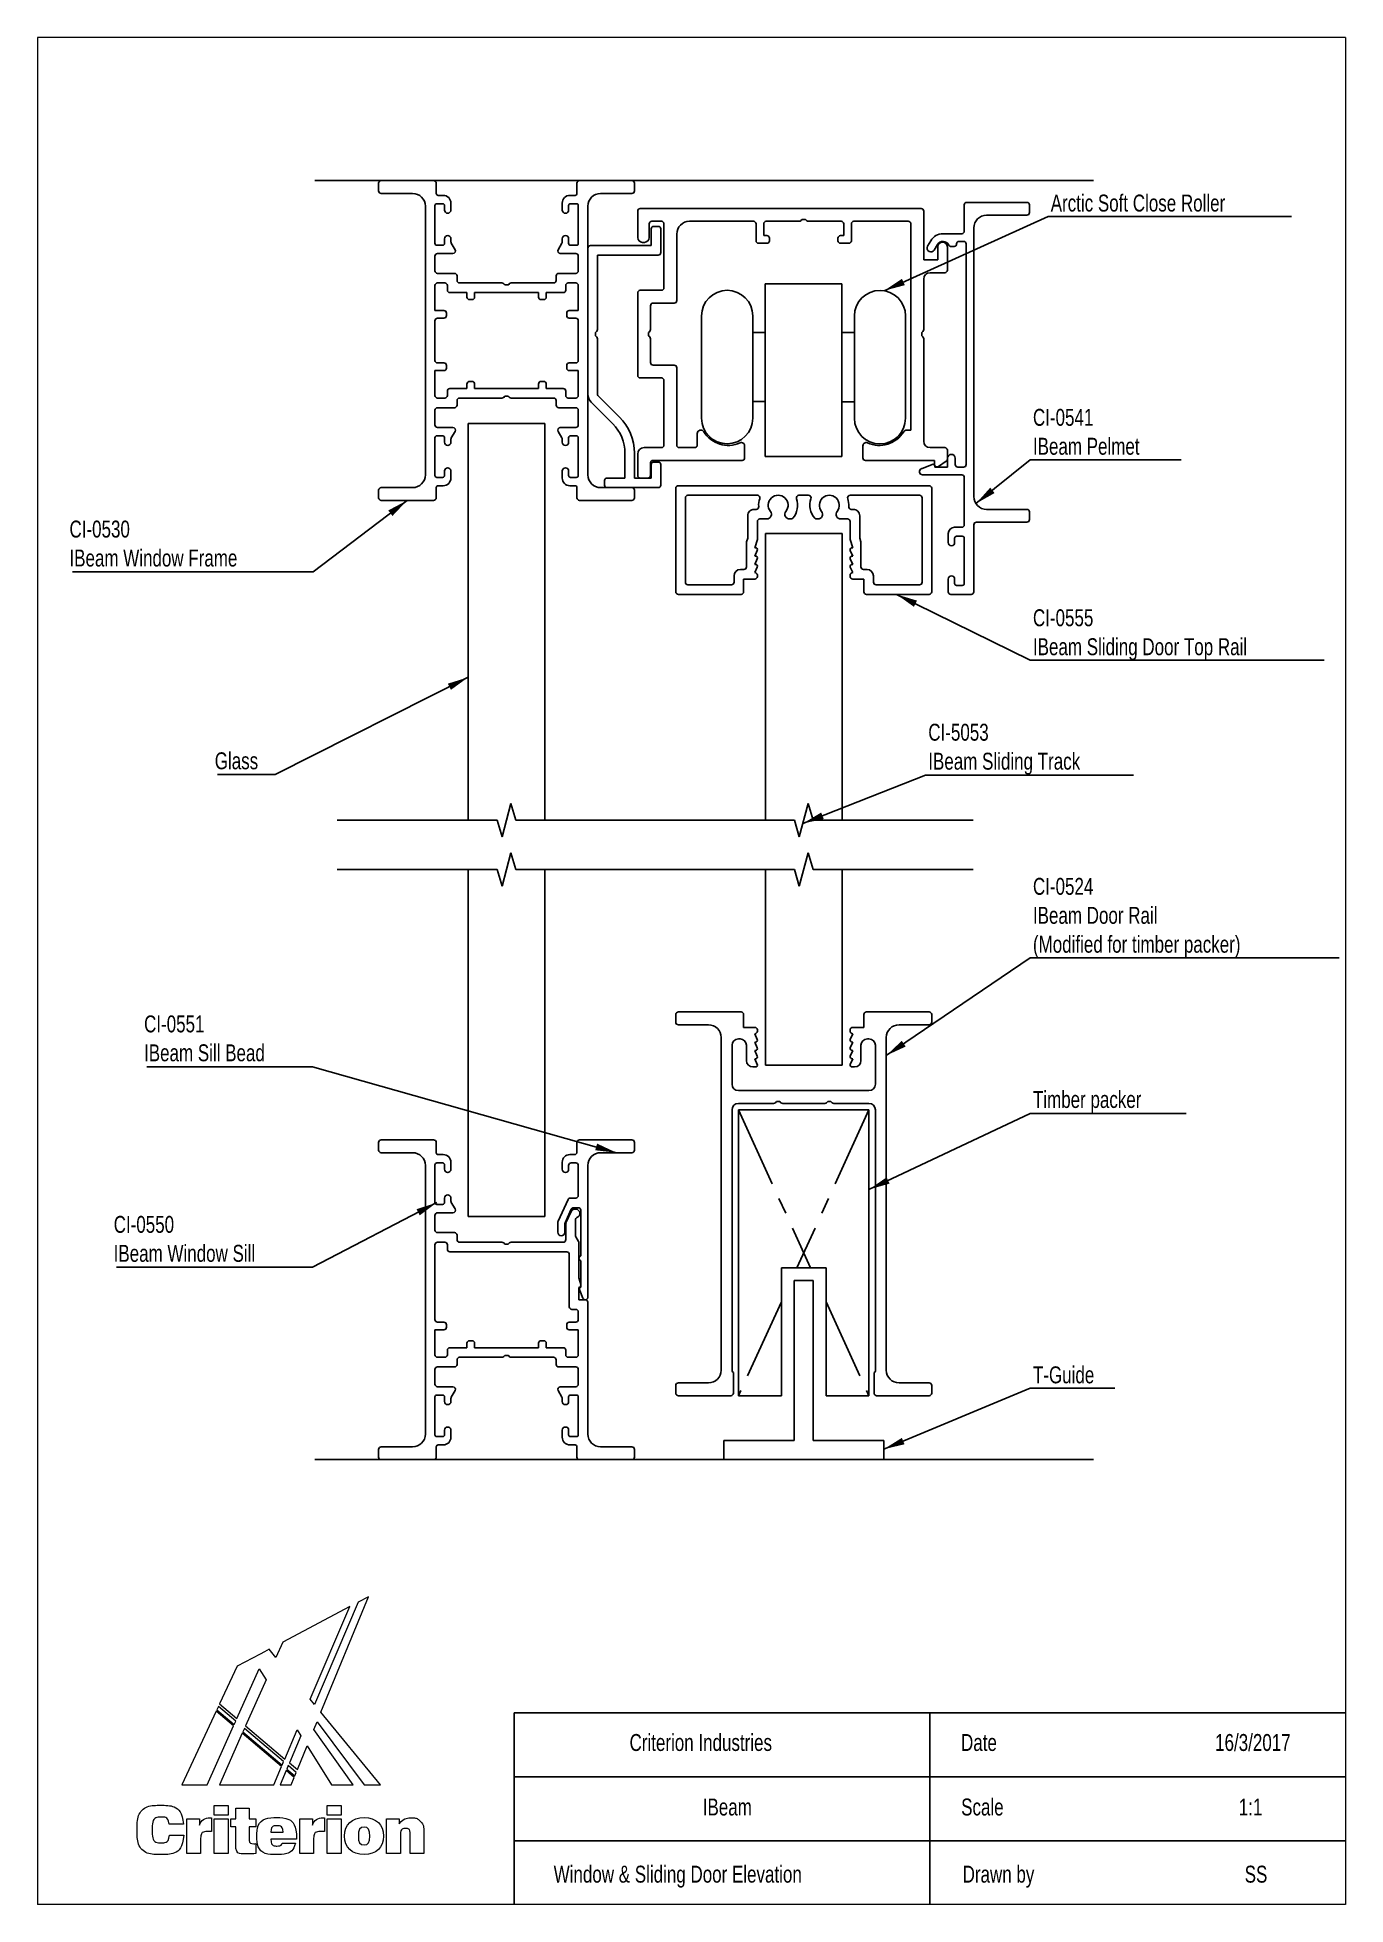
# Model space of a CAD drawing. Header units: millimetres. Extents: x 3 to 208, y 2 to 294.
import ezdxf

# ---------------------------------------------------------------- set-up
doc = ezdxf.new("R2010")
doc.units = ezdxf.units.MM
doc.linetypes.add('CENTERX2', pattern=[20.32, 12.7, -2.54, 2.54, -2.54])
doc.layers.add('LAYER_1', color=7, linetype='Continuous')
doc.styles.add('SLDTEXTSTYLE0', font='TXT', dxfattribs={"width": 0.75})
doc.dimstyles.new('SLDDIMSTYLE0', dxfattribs={"dimtxt": 0.18, "dimasz": 3.302, "dimexe": 0, "dimexo": 0.0625, "dimgap": 0, "dimtad": 0, "dimtih": 1, "dimtoh": 1, "dimdec": 0, "dimrnd": 1e-09, "dimzin": 0, "dimdsep": 46, "dimtxsty": 'Standard', "dimsah": 1, "dimcen": 0.09, "dimadec": 0, "dimazin": 0, "dimtfac": 3.302, "dimtdec": 0, "dimtofl": 0, "dimtmove": 0, "dimatfit": 3, "dimfxl": 1, "dimfrac": 2, "dimtolj": 1, "dimtzin": 0, "dimarcsym": 0})

msp = doc.modelspace()

# ---------------------------------------------------------------- texts
at = {"color": 7, "linetype": 'Continuous', "lineweight": 0, "style": 'SLDTEXTSTYLE0'}
for s, insert, char_height, attachment_point in [('Criterion Industries', (95.56, 29.18), 2.6458, 1), ('IBeam', (110.84, 19.09), 2.646, 2), ('Scale', (147.4, 19.09), 2.646, 1)]:
    msp.add_mtext(s, dxfattribs=dict(at, insert=insert, char_height=char_height, attachment_point=attachment_point))
at = {"layer": 'LAYER_1', "color": 7, "style": 'SLDTEXTSTYLE0'}
for s, insert, char_height, attachment_point in [('16/3/2017', (193, 29.18), 2.646, 2), ('Date', (147.38, 29.18), 2.646, 1), ('1:1', (190.8, 19.09), 2.646, 1), ('Window & Sliding Door Elevation', (83.7, 8.59), 2.6458, 1), ('Drawn by', (147.63, 8.59), 2.646, 1), ('SS', (193.49, 8.59), 2.646, 2)]:
    msp.add_mtext(s, dxfattribs=dict(at, insert=insert, char_height=char_height, attachment_point=attachment_point))

# ---------------------------------------------------------------- blocks, each defined once
blk = doc.blocks.new('Block1')
at = {"color": 250, "linetype": 'Continuous', "lineweight": 18, "true_color": 0x191924}
for p, q in [((33.25, 38.78), (22.77, 33.23)), ((33.25, 38.78), (22.77, 33.23)), ((27.07, 24.3), (33.25, 38.78)), ((27.07, 24.3), (33.25, 38.78)), ((34.56, 39.46), (27.73, 23.5)), ((34.56, 39.46), (27.73, 23.5)), ((28.74, 22.26), (36.18, 40.32)), ((28.74, 22.26), (36.18, 40.32)), ((36.18, 40.32), (34.56, 39.46)), ((36.18, 40.32), (34.56, 39.46)), ((22.77, 33.23), (21.71, 30.84)), ((22.77, 33.23), (21.71, 30.84)), ((15.65, 29.46), (12.9, 23.57)), ((15.65, 29.46), (12.9, 23.57)), ((18.04, 30.73), (15.65, 29.46)), ((18.04, 30.73), (15.65, 29.46)), ((19.25, 31.37), (18.04, 30.73)), ((19.25, 31.37), (18.04, 30.73)), ((19.91, 31.72), (19.25, 31.37)), ((19.91, 31.72), (19.25, 31.37)), ((19.25, 31.37), (19.25, 31.37)), ((19.25, 31.37), (19.25, 31.37)), ((20.66, 32.12), (19.91, 31.72)), ((20.66, 32.12), (19.91, 31.72)), ((21.71, 30.84), (20.66, 32.12)), ((21.71, 30.84), (20.66, 32.12)), ((15.6, 21.29), (19.07, 29.08)), ((15.6, 21.29), (19.07, 29.08)), ((20.16, 27.34), (16.96, 20.14)), ((20.16, 27.34), (16.96, 20.14)), ((19.07, 29.08), (20.16, 27.34)), ((19.07, 29.08), (20.16, 27.34)), ((12.9, 23.57), (15.6, 21.29)), ((12.9, 23.57), (15.6, 21.29)), ((27.73, 23.5), (27.07, 24.3)), ((27.73, 23.5), (27.07, 24.3)), ((12.37, 22.43), (7, 10.92)), ((12.37, 22.43), (7, 10.92)), ((15.08, 20.13), (12.37, 22.43)), ((15.08, 20.13), (12.37, 22.43)), ((12.72, 23.17), (12.47, 22.64)), ((12.72, 23.17), (12.47, 22.64)), ((12.47, 22.64), (15.18, 20.35)), ((12.47, 22.64), (15.18, 20.35)), ((15.42, 20.88), (12.72, 23.17)), ((15.42, 20.88), (12.72, 23.17)), ((15.18, 20.35), (15.42, 20.88)), ((15.18, 20.35), (15.42, 20.88)), ((27.64, 19.57), (28.13, 20.75)), ((27.64, 19.57), (28.13, 20.75)), ((28.13, 20.75), (35.5, 10.92)), ((28.13, 20.75), (35.5, 10.92)), ((38.03, 10.92), (28.74, 22.26)), ((38.03, 10.92), (28.74, 22.26)), ((10.98, 10.92), (15.08, 20.13)), ((10.98, 10.92), (15.08, 20.13)), ((16.44, 18.98), (12.86, 10.92)), ((16.44, 18.98), (12.86, 10.92)), ((22.57, 13.79), (16.44, 18.98)), ((22.57, 13.79), (16.44, 18.98)), ((16.78, 19.73), (16.54, 19.2)), ((16.78, 19.73), (16.54, 19.2)), ((16.54, 19.2), (22.67, 14.01)), ((16.54, 19.2), (22.67, 14.01)), ((22.9, 14.55), (16.78, 19.73)), ((22.9, 14.55), (16.78, 19.73)), ((16.96, 20.14), (23.07, 14.95)), ((16.96, 20.14), (23.07, 14.95)), ((23.07, 14.95), (25.03, 19.53)), ((23.07, 14.95), (25.03, 19.53)), ((25.62, 18.58), (23.81, 14.34)), ((25.62, 18.58), (23.81, 14.34)), ((25.03, 19.53), (25.62, 18.58)), ((25.03, 19.53), (25.62, 18.58)), ((33.78, 10.92), (27.64, 19.57)), ((33.78, 10.92), (27.64, 19.57)), ((25.06, 13.29), (26.59, 17.03)), ((25.06, 13.29), (26.59, 17.03)), ((26.59, 17.03), (30.4, 10.92)), ((26.59, 17.03), (30.4, 10.92)), ((21.35, 10.92), (22.57, 13.79)), ((21.35, 10.92), (22.57, 13.79)), ((23.3, 13.15), (22.35, 10.92)), ((23.3, 13.15), (22.35, 10.92)), ((22.67, 14.01), (22.9, 14.55)), ((22.67, 14.01), (22.9, 14.55)), ((24.56, 12.08), (23.3, 13.15)), ((24.56, 12.08), (23.3, 13.15)), ((23.63, 13.93), (23.4, 13.37)), ((23.63, 13.93), (23.4, 13.37)), ((23.4, 13.37), (24.65, 12.31)), ((23.4, 13.37), (24.65, 12.31)), ((24.88, 12.87), (23.63, 13.93)), ((24.88, 12.87), (23.63, 13.93)), ((23.81, 14.34), (25.06, 13.29)), ((23.81, 14.34), (25.06, 13.29)), ((24.08, 10.92), (24.56, 12.08)), ((24.08, 10.92), (24.56, 12.08)), ((24.65, 12.31), (24.88, 12.87)), ((24.65, 12.31), (24.88, 12.87)), ((7, 10.92), (10.98, 10.92)), ((7, 10.92), (10.98, 10.92)), ((12.86, 10.92), (21.35, 10.92)), ((12.86, 10.92), (21.35, 10.92)), ((22.35, 10.92), (24.08, 10.92)), ((22.35, 10.92), (24.08, 10.92)), ((30.4, 10.92), (33.78, 10.92)), ((30.4, 10.92), (33.78, 10.92)), ((35.5, 10.92), (38.03, 10.92)), ((35.5, 10.92), (38.03, 10.92)), ((12.07, 7.71), (14.23, 7.71)), ((12.07, 6.16), (12.07, 7.71)), ((14.23, 6.16), (12.07, 6.16)), ((14.23, 7.71), (14.23, 6.16)), ((15.41, 5.61), (15.41, 7.28)), ((15.41, 7.28), (17.54, 7.28)), ((17.54, 7.28), (17.54, 5.61)), ((29.72, 7.71), (31.89, 7.71)), ((29.72, 6.16), (29.72, 7.71)), ((31.89, 6.16), (29.72, 6.16)), ((31.89, 7.71), (31.89, 6.16)), ((7.25, 4.75), (5, 4.75)), ((5.06, 3.04), (7.29, 3.04)), ((7.77, 5.61), (9.75, 5.61)), ((7.77, 0.2), (7.77, 5.61)), ((9.75, 5.61), (9.75, 4.62)), ((11.43, 5.75), (11.63, 5.75)), ((11.63, 5.75), (11.63, 3.6)), ((12.07, 5.61), (14.23, 5.61)), ((12.07, 0.2), (12.07, 5.61)), ((14.23, 5.61), (14.23, 0.2)), ((14.64, 4.37), (14.64, 5.61)), ((14.64, 5.61), (15.41, 5.61)), ((15.41, 4.37), (14.64, 4.37)), ((15.41, 1.66), (15.41, 4.37)), ((17.54, 5.61), (18.55, 5.61)), ((18.55, 4.37), (17.54, 4.37)), ((17.54, 4.37), (17.54, 2.21)), ((18.55, 5.61), (18.55, 4.37)), ((20.89, 3.51), (22.81, 3.51)), ((25.43, 5.61), (27.41, 5.61)), ((25.43, 0.2), (25.43, 5.61)), ((27.41, 5.61), (27.41, 4.62)), ((29.09, 5.75), (29.28, 5.75)), ((29.28, 5.75), (29.28, 3.6)), ((29.72, 5.61), (31.89, 5.61)), ((29.72, 0.2), (29.72, 5.61)), ((31.89, 5.61), (31.89, 0.2)), ((39.01, 5.61), (40.96, 5.61)), ((39.01, 0.2), (39.01, 5.61)), ((40.96, 5.61), (40.96, 4.82)), ((41.16, 2.99), (41.16, 0.2)), ((42.69, 0.2), (42.69, 3)), ((44.84, 3.01), (44.84, 0.2)), ((9.93, 0.2), (7.77, 0.2)), ((9.93, 2.42), (9.93, 0.2)), ((14.23, 0.2), (12.07, 0.2)), ((18.57, 1.72), (18.57, 0.16)), ((24.93, 2.43), (20.89, 2.43)), ((22.7, 1.8), (24.75, 1.8)), ((24.93, 2.56), (24.93, 2.43)), ((27.58, 0.2), (25.43, 0.2)), ((27.58, 2.42), (27.58, 0.2)), ((31.89, 0.2), (29.72, 0.2)), ((41.16, 0.2), (39.01, 0.2)), ((44.84, 0.2), (42.69, 0.2))]:
    blk.add_line(p, q, dxfattribs=at)
for points in [[(7.29, 3.04), (7.16, 1.12), (5.89, 0), (3.78, 0), (1.43, 0), (0, 1.48), (0, 3.86), (0, 6.25), (1.44, 7.72), (3.73, 7.72), (5.85, 7.72), (7.11, 6.65), (7.25, 4.75)], [(5, 4.75), (4.93, 5.5), (4.51, 5.88), (3.76, 5.88), (2.83, 5.88), (2.37, 5.21), (2.37, 3.86), (2.37, 2.52), (2.87, 1.83), (3.82, 1.83), (4.54, 1.83), (4.99, 2.26), (5.06, 3.04)], [(9.75, 4.62), (10.04, 5.42), (10.56, 5.75), (11.43, 5.75)], [(11.63, 3.6), (11.47, 3.62), (11.32, 3.63), (11.19, 3.63), (10.32, 3.63), (9.93, 3.26), (9.93, 2.42)], [(24.75, 1.8), (24.46, 0.63), (23.44, 0.01), (21.77, 0.01), (19.9, 0.01), (18.74, 1.14), (18.74, 2.86), (18.74, 4.67), (19.93, 5.8), (21.85, 5.8), (23.76, 5.8), (24.93, 4.6), (24.93, 2.56)], [(22.81, 3.51), (22.77, 4.18), (22.44, 4.52), (21.83, 4.52), (21.27, 4.52), (20.92, 4.15), (20.89, 3.51)], [(27.41, 4.62), (27.7, 5.42), (28.21, 5.75), (29.09, 5.75)], [(29.28, 3.6), (29.12, 3.62), (28.98, 3.63), (28.85, 3.63), (27.98, 3.63), (27.58, 3.26), (27.58, 2.42)], [(40.96, 4.82), (41.46, 5.45), (42.07, 5.75), (42.86, 5.75), (43.52, 5.75), (44.04, 5.53), (44.39, 5.1), (44.81, 4.6), (44.84, 3.95), (44.84, 3.01)], [(42.69, 3), (42.69, 3.75), (42.55, 4.08), (41.96, 4.08), (41.42, 4.08), (41.16, 3.73), (41.16, 2.99)], [(18.57, 0.16), (18.1, 0.13), (17.65, 0.11), (17.24, 0.11), (15.9, 0.11), (15.41, 0.49), (15.41, 1.66)], [(17.54, 2.21), (17.54, 1.82), (17.75, 1.71), (18.27, 1.71)], [(18.27, 1.71), (18.36, 1.71), (18.46, 1.71), (18.57, 1.72)], [(20.89, 2.43), (20.92, 1.74), (21.27, 1.35), (21.89, 1.35), (22.31, 1.35), (22.59, 1.52), (22.7, 1.8)]]:
    blk.add_open_spline(points, degree=3, dxfattribs=at)
for points, knots in [([(35.48, 0.01), (33.57, 0.01), (32.42, 1.12), (32.42, 2.91), (32.42, 4.7), (33.57, 5.8), (35.48, 5.8)], [2, 2, 2, 2, 3, 3, 3, 4, 4, 4, 4]), ([(35.48, 4.31), (34.82, 4.31), (34.59, 3.87), (34.59, 2.91), (34.59, 1.95), (34.82, 1.51), (35.48, 1.51)], [2, 2, 2, 2, 3, 3, 3, 4, 4, 4, 4]), ([(35.48, 5.8), (37.38, 5.8), (38.53, 4.7), (38.53, 2.91), (38.53, 1.12), (37.38, 0.01), (35.48, 0.01)], [0, 0, 0, 0, 1, 1, 1, 2, 2, 2, 2]), ([(35.48, 1.51), (36.13, 1.51), (36.37, 1.95), (36.37, 2.91), (36.37, 3.87), (36.13, 4.31), (35.48, 4.31)], [0, 0, 0, 0, 1, 1, 1, 2, 2, 2, 2])]:
    blk.add_open_spline(points, degree=3, knots=knots, dxfattribs=at)
blk = doc.blocks.new('SW_NOTE_0')
at = {"layer": 'LAYER_1', "color": 0}
blk.add_line((13.2, 0), (0, 0), dxfattribs=at)
at = {"layer": 'LAYER_1', "color": 0, "insert": (0.42, 3.38), "char_height": 2.646, "attachment_point": 1, "style": 'SLDTEXTSTYLE0'}
blk.add_mtext('T-Guide', dxfattribs=at)
blk = doc.blocks.new('SW_NOTE_1')
at = {"layer": 'LAYER_1', "color": 0}
blk.add_line((48.28, 0), (0, 0), dxfattribs=at)
at = {"layer": 'LAYER_1', "color": 0, "attachment_point": 1, "style": 'SLDTEXTSTYLE0'}
for s, insert, char_height in [('CI-0524', (0.42, 12.49), 2.646), ('IBeam Door Rail', (0.42, 7.96), 2.6458), ('(Modified for timber packer)', (0.42, 3.44), 2.6458)]:
    blk.add_mtext(s, dxfattribs=dict(at, insert=insert, char_height=char_height))
blk = doc.blocks.new('SW_NOTE_2')
at = {"layer": 'LAYER_1', "color": 0}
blk.add_line((24.36, 0), (0, 0), dxfattribs=at)
at = {"layer": 'LAYER_1', "color": 0, "insert": (0.42, 3.52), "char_height": 2.6458, "attachment_point": 1, "style": 'SLDTEXTSTYLE0'}
blk.add_mtext('Timber packer', dxfattribs=at)
blk = doc.blocks.new('SW_NOTE_3')
at = {"layer": 'LAYER_1', "color": 0}
blk.add_line((23.57, 0), (0, 0), dxfattribs=at)
at = {"layer": 'LAYER_1', "color": 0, "attachment_point": 1, "style": 'SLDTEXTSTYLE0'}
for s, insert, char_height in [('CI-0541', (0.42, 7.98), 2.646), ('IBeam Pelmet', (0.42, 3.46), 2.6458)]:
    blk.add_mtext(s, dxfattribs=dict(at, insert=insert, char_height=char_height))
blk = doc.blocks.new('SW_NOTE_4')
at = {"layer": 'LAYER_1', "color": 0}
blk.add_line((32.51, 0), (0, 0), dxfattribs=at)
at = {"layer": 'LAYER_1', "color": 0, "attachment_point": 1, "style": 'SLDTEXTSTYLE0'}
for s, insert, char_height in [('CI-5053', (0.42, 8.05), 2.646), ('IBeam Sliding Track', (0.42, 3.52), 2.6458)]:
    blk.add_mtext(s, dxfattribs=dict(at, insert=insert, char_height=char_height))
blk = doc.blocks.new('SW_NOTE_5')
at = {"layer": 'LAYER_1', "color": 0}
blk.add_line((45.92, 0), (0, 0), dxfattribs=at)
at = {"layer": 'LAYER_1', "color": 0, "attachment_point": 1, "style": 'SLDTEXTSTYLE0'}
for s, insert, char_height in [('CI-0555', (0.42, 7.97), 2.646), ('IBeam Sliding Door Top Rail', (0.42, 3.44), 2.6458)]:
    blk.add_mtext(s, dxfattribs=dict(at, insert=insert, char_height=char_height))
blk = doc.blocks.new('SW_NOTE_6')
at = {"layer": 'LAYER_1', "color": 0}
blk.add_line((-37.58, 0), (0, 0), dxfattribs=at)
at = {"layer": 'LAYER_1', "color": 0, "attachment_point": 1, "style": 'SLDTEXTSTYLE0'}
for s, insert, char_height in [('CI-0530', (-38.07, 8.03), 2.646), ('IBeam Window Frame', (-38.07, 3.5), 2.6458)]:
    blk.add_mtext(s, dxfattribs=dict(at, insert=insert, char_height=char_height))
blk = doc.blocks.new('SW_NOTE_7')
at = {"layer": 'LAYER_1', "color": 0}
blk.add_line((-30.67, 0), (0, 0), dxfattribs=at)
at = {"layer": 'LAYER_1', "color": 0, "attachment_point": 1, "style": 'SLDTEXTSTYLE0'}
for s, insert, char_height in [('CI-0550', (-31.1, 8), 2.646), ('IBeam Window Sill', (-31.1, 3.47), 2.6458)]:
    blk.add_mtext(s, dxfattribs=dict(at, insert=insert, char_height=char_height))
blk = doc.blocks.new('SW_NOTE_8')
at = {"layer": 'LAYER_1', "color": 0}
blk.add_line((-25.92, 0), (0, 0), dxfattribs=at)
at = {"layer": 'LAYER_1', "color": 0, "attachment_point": 1, "style": 'SLDTEXTSTYLE0'}
for s, insert, char_height in [('CI-0551', (-26.35, 8.03), 2.646), ('IBeam Sill Bead', (-26.35, 3.51), 2.6458)]:
    blk.add_mtext(s, dxfattribs=dict(at, insert=insert, char_height=char_height))
blk = doc.blocks.new('SW_NOTE_9')
at = {"layer": 'LAYER_1', "color": 0}
blk.add_line((-9.04, 0), (0, 0), dxfattribs=at)
at = {"layer": 'LAYER_1', "color": 0, "insert": (-9.45, 3.46), "char_height": 2.646, "attachment_point": 1, "style": 'SLDTEXTSTYLE0'}
blk.add_mtext('Glass', dxfattribs=at)
blk = doc.blocks.new('SW_NOTE_10')
at = {"layer": 'LAYER_1', "color": 0}
blk.add_line((38.08, 0), (0, 0), dxfattribs=at)
at = {"layer": 'LAYER_1', "color": 0, "insert": (0.42, 3.44), "char_height": 2.6458, "attachment_point": 1, "style": 'SLDTEXTSTYLE0'}
blk.add_mtext('Arctic Soft Close Roller', dxfattribs=at)

# ---------------------------------------------------------------- linework, layer by layer
at = {"color": 7, "linetype": 'Continuous', "lineweight": 18}
for p, q in [((207.5, 294.5), (2.99, 294.5)), ((2.99, 294.5), (2.99, 2.5)), ((207.5, 294.5), (207.5, 2.5)), ((207.5, 47.5), (207.5, 2.5)), ((207.5, 2.5), (2.99, 2.5)), ((207.5, 2.5), (79.06, 2.5))]:
    msp.add_line(p, q, dxfattribs=at)
at = {"color": 7, "linetype": 'Continuous'}
for p, q in [((46.34, 272.09), (168.08, 272.09)), ((56.34, 271.69), (56.34, 270.49)), ((56.74, 272.09), (64.94, 272.09)), ((65.34, 271.69), (65.34, 270.09)), ((87.34, 271.69), (87.34, 270.09)), ((95.94, 272.09), (87.74, 272.09)), ((96.34, 270.49), (96.34, 271.69)), ((61.64, 270.09), (56.74, 270.09)), ((65.64, 269.79), (66.44, 269.79)), ((87.04, 269.79), (86.24, 269.79)), ((95.94, 270.09), (91.04, 270.09)), ((157.68, 268.69), (148.28, 268.69)), ((63.64, 268.09), (63.64, 226.09)), ((65.14, 262.29), (65.14, 268.19)), ((65.44, 268.49), (66.34, 268.49)), ((66.64, 267.49), (66.64, 268.19)), ((67.64, 267.49), (67.64, 268.59)), ((85.04, 267.49), (85.04, 268.59)), ((86.04, 267.49), (86.04, 268.19)), ((87.24, 268.49), (86.34, 268.49)), ((87.54, 262.29), (87.54, 268.19)), ((89.04, 268.09), (89.04, 226.09)), ((96.84, 267.34), (96.84, 263.19)), ((141.14, 267.74), (97.24, 267.74)), ((100.54, 265.74), (99.04, 265.74)), ((104.94, 265.74), (114.94, 265.74)), ((116.94, 265.74), (122.08, 265.74)), ((122.36, 265.85), (122.54, 266.04)), ((122.54, 266.04), (123.04, 266.04)), ((123.04, 266.04), (123.22, 265.85)), ((123.51, 265.74), (128.64, 265.74)), ((130.64, 265.74), (139.14, 265.74)), ((141.54, 267.34), (141.54, 259.69)), ((147.88, 264.19), (147.88, 268.29)), ((157.68, 266.69), (151.38, 266.69)), ((158.08, 267.09), (158.08, 268.29)), ((66.64, 262.29), (66.64, 262.99)), ((67.64, 262.51), (67.64, 262.99)), ((85.04, 262.51), (85.04, 262.99)), ((86.04, 262.29), (86.04, 262.99)), ((98.64, 265.34), (98.64, 263.19)), ((98.94, 261.94), (98.94, 264.54)), ((100.04, 264.94), (99.34, 264.94)), ((100.44, 260.84), (100.44, 264.54)), ((100.94, 255.34), (100.94, 265.34)), ((102.94, 253.34), (102.94, 263.74)), ((115.34, 265.34), (115.34, 262.69)), ((116.54, 263.49), (116.54, 265.34)), ((117.04, 263.49), (116.54, 263.49)), ((117.44, 262.69), (117.44, 263.09)), ((128.14, 263.09), (128.14, 262.69)), ((129.04, 263.49), (128.54, 263.49)), ((129.04, 265.34), (129.04, 263.49)), ((130.24, 262.69), (130.24, 265.34)), ((139.54, 265.34), (139.54, 233.09)), ((144.55, 263.79), (147.48, 263.79)), ((149.38, 222.69), (149.38, 264.69)), ((65.14, 257.99), (65.14, 260.29)), ((65.44, 261.99), (66.34, 261.99)), ((65.54, 260.69), (67.94, 260.69)), ((68.28, 261.29), (67.69, 262.31)), ((84.39, 261.29), (84.98, 262.31)), ((87.14, 260.69), (84.74, 260.69)), ((87.24, 261.99), (86.34, 261.99)), ((87.54, 257.99), (87.54, 260.29)), ((89.04, 261.54), (89.04, 238.71)), ((89.44, 261.94), (98.94, 261.94)), ((90.54, 260.44), (100.04, 260.44)), ((90.54, 260.44), (90.54, 248.8)), ((97.59, 262.44), (97.89, 262.44)), ((115.74, 262.29), (117.04, 262.29)), ((128.54, 262.29), (129.84, 262.29)), ((142.16, 261.84), (142.65, 262.69)), ((143.2, 261.24), (143.69, 262.09)), ((143.74, 259.69), (143.74, 261.74)), ((145.24, 261.74), (145.24, 258.09)), ((145.82, 261.79), (146.28, 261.79)), ((147.08, 262.59), (147.78, 262.59)), ((148.18, 227.69), (148.18, 262.19)), ((68.19, 257.59), (65.54, 257.59)), ((68.59, 256.49), (68.59, 257.19)), ((84.09, 256.49), (84.09, 257.19)), ((84.49, 257.59), (87.14, 257.59)), ((141.54, 259.69), (143.74, 259.69)), ((144.84, 257.69), (142.54, 257.69)), ((65.14, 255.69), (65.14, 251.79)), ((66.69, 256.09), (65.54, 256.09)), ((67.09, 254.99), (67.09, 255.69)), ((67.49, 254.59), (70.14, 254.59)), ((75.62, 256.09), (68.99, 256.09)), ((70.14, 254.59), (70.14, 253.89)), ((71.34, 254.59), (71.34, 253.89)), ((71.34, 254.59), (81.34, 254.59)), ((76.09, 255.79), (75.9, 255.97)), ((76.09, 255.79), (76.59, 255.79)), ((76.59, 255.79), (76.77, 255.97)), ((77.05, 256.09), (83.69, 256.09)), ((81.34, 254.59), (81.34, 253.89)), ((82.54, 254.59), (82.54, 253.89)), ((82.54, 254.59), (85.19, 254.59)), ((85.59, 254.99), (85.59, 255.69)), ((85.99, 256.09), (87.14, 256.09)), ((87.54, 255.69), (87.54, 251.79)), ((96.84, 241.64), (96.84, 254.54)), ((97.24, 254.94), (100.54, 254.94)), ((128.77, 255.94), (116.77, 255.94)), ((116.77, 255.94), (116.77, 228.94)), ((128.77, 255.94), (128.77, 228.94)), ((141.54, 248.81), (141.54, 256.69)), ((65.14, 251.79), (66.54, 251.79)), ((66.94, 250.99), (66.94, 251.39)), ((70.54, 253.49), (70.94, 253.49)), ((82.14, 253.49), (81.74, 253.49)), ((85.74, 250.99), (85.74, 251.39)), ((87.54, 251.79), (86.14, 251.79)), ((98.84, 252.54), (98.84, 248.81)), ((102.54, 252.94), (99.24, 252.94)), ((65.14, 250.19), (65.14, 243.99)), ((65.54, 250.59), (66.54, 250.59)), ((87.14, 250.59), (86.14, 250.59)), ((87.54, 250.19), (87.54, 243.99)), ((90.24, 248.34), (90.42, 248.52)), ((90.24, 248.34), (90.24, 247.84)), ((98.72, 248.52), (98.54, 248.34)), ((98.54, 248.34), (98.54, 247.84)), ((106.82, 250.94), (106.82, 234.94)), ((114.82, 250.94), (114.82, 234.94)), ((114.82, 248.36), (114.82, 237.53)), ((114.82, 248.36), (116.77, 248.36)), ((116.77, 248.36), (116.77, 237.53)), ((130.71, 248.36), (128.76, 248.36)), ((128.77, 248.36), (128.77, 237.53)), ((130.71, 250.93), (130.7, 234.93)), ((130.71, 248.36), (130.7, 237.52)), ((138.71, 250.93), (138.7, 234.93)), ((141.42, 248.52), (141.24, 248.34)), ((141.24, 248.34), (141.24, 247.84)), ((90.24, 247.84), (90.42, 247.65)), ((90.54, 247.37), (90.54, 238.71)), ((98.54, 247.84), (98.72, 247.66)), ((98.84, 247.38), (98.84, 243.64)), ((141.24, 247.84), (141.42, 247.66)), ((141.54, 231.34), (141.54, 247.38)), ((65.14, 242.39), (66.54, 242.39)), ((65.14, 242.39), (65.14, 238.49)), ((65.54, 243.59), (66.54, 243.59)), ((66.94, 243.19), (66.94, 242.79)), ((85.74, 243.19), (85.74, 242.79)), ((87.14, 243.59), (86.14, 243.59)), ((87.54, 242.39), (86.14, 242.39)), ((87.54, 242.39), (87.54, 238.49)), ((99.24, 243.24), (102.54, 243.24)), ((102.94, 242.84), (102.94, 230.74)), ((67.49, 239.59), (70.14, 239.59)), ((70.14, 239.59), (70.14, 240.29)), ((70.54, 240.69), (70.94, 240.69)), ((71.34, 239.59), (71.34, 240.29)), ((71.34, 239.59), (81.34, 239.59)), ((81.34, 239.59), (81.34, 240.29)), ((82.14, 240.69), (81.74, 240.69)), ((82.54, 239.59), (82.54, 240.29)), ((82.54, 239.59), (85.19, 239.59)), ((100.54, 241.24), (97.24, 241.24)), ((100.94, 240.84), (100.94, 230.74)), ((66.69, 238.09), (65.54, 238.09)), ((68.19, 236.59), (65.54, 236.59)), ((67.09, 239.19), (67.09, 238.49)), ((68.59, 237.69), (68.59, 236.99)), ((75.62, 238.09), (68.99, 238.09)), ((76.09, 238.39), (75.9, 238.2)), ((76.09, 238.39), (76.59, 238.39)), ((76.59, 238.39), (76.77, 238.2)), ((77.05, 238.09), (83.69, 238.09)), ((84.09, 237.69), (84.09, 236.99)), ((84.49, 236.59), (87.14, 236.59)), ((85.59, 239.19), (85.59, 238.49)), ((85.99, 238.09), (87.14, 238.09)), ((89.56, 237.44), (92.93, 234.07)), ((90.62, 238.5), (93.99, 235.13)), ((114.82, 237.53), (116.77, 237.53)), ((130.7, 237.52), (128.75, 237.52)), ((65.14, 236.19), (65.14, 233.89)), ((70.34, 234.09), (82.34, 234.09)), ((70.34, 172.09), (70.34, 234.09)), ((82.34, 172.09), (82.34, 234.09)), ((87.54, 236.19), (87.54, 233.89)), ((65.14, 231.89), (65.14, 225.99)), ((65.44, 232.19), (66.34, 232.19)), ((65.54, 233.49), (67.94, 233.49)), ((66.64, 231.89), (66.64, 231.19)), ((67.64, 231.66), (67.64, 231.19)), ((68.28, 232.89), (67.69, 231.86)), ((84.39, 232.89), (84.98, 231.86)), ((87.14, 233.49), (84.74, 233.49)), ((85.04, 231.66), (85.04, 231.19)), ((86.04, 231.89), (86.04, 231.19)), ((87.24, 232.19), (86.34, 232.19)), ((87.54, 231.89), (87.54, 225.99)), ((106.14, 230.74), (106.14, 232.54)), ((138.89, 233.09), (139.54, 233.09)), ((94.84, 225.59), (94.84, 229.47)), ((96.34, 225.59), (96.34, 229.47)), ((96.84, 225.99), (96.84, 229.34)), ((97.84, 230.34), (100.54, 230.34)), ((98.84, 227.94), (98.84, 225.99)), ((99.24, 228.34), (113.14, 228.34)), ((99.34, 228.09), (100.04, 228.09)), ((103.34, 230.34), (105.74, 230.34)), ((113.54, 230.63), (113.54, 228.74)), ((116.77, 228.94), (128.77, 228.94)), ((132.04, 228.74), (132.04, 230.63)), ((132.44, 228.34), (143.24, 228.34)), ((142.54, 230.34), (144.84, 230.34)), ((143.24, 228.34), (143.24, 227.74)), ((143.87, 227.41), (145.07, 228.22)), ((145.24, 229.94), (145.24, 228.55)), ((145.28, 227.29), (145.28, 228.69)), ((146.48, 227.69), (146.48, 228.69)), ((65.44, 225.69), (66.34, 225.69)), ((66.64, 226.69), (66.64, 225.99)), ((67.64, 226.69), (67.64, 225.59)), ((85.04, 226.69), (85.04, 225.59)), ((86.04, 226.69), (86.04, 225.99)), ((87.24, 225.69), (86.34, 225.69)), ((91.64, 224.49), (91.64, 225.19)), ((92.04, 225.59), (94.84, 225.59)), ((96.34, 225.59), (98.94, 225.59)), ((98.44, 225.59), (97.24, 225.59)), ((98.94, 225.59), (98.94, 227.69)), ((100.44, 224.49), (100.44, 227.69)), ((141.19, 227.05), (142.87, 227.72)), ((141.38, 226.09), (147.48, 226.09)), ((143.28, 227.29), (143.28, 227.44)), ((143.28, 227.29), (145.28, 227.29)), ((146.88, 227.29), (147.78, 227.29)), ((147.88, 218.29), (147.88, 225.69)), ((56.34, 222.49), (56.34, 223.69)), ((61.64, 224.09), (56.74, 224.09)), ((64.94, 222.09), (56.74, 222.09)), ((65.34, 222.49), (65.34, 224.09)), ((65.64, 224.39), (66.44, 224.39)), ((87.04, 224.39), (86.24, 224.39)), ((87.34, 222.49), (87.34, 224.09)), ((87.74, 222.09), (95.94, 222.09)), ((91.04, 224.09), (95.94, 224.09)), ((92.04, 224.09), (100.04, 224.09)), ((96.34, 222.49), (96.34, 223.69)), ((102.79, 223.99), (102.79, 207.79)), ((142.39, 224.39), (103.19, 224.39)), ((104.29, 209.29), (104.29, 222.49)), ((104.69, 222.89), (115.54, 222.89)), ((122.04, 222.89), (123.54, 222.89)), ((140.89, 222.89), (130.04, 222.89)), ((141.29, 209.29), (141.29, 222.49)), ((142.79, 223.99), (142.79, 207.79)), ((114.04, 216.21), (114.04, 219.69)), ((115.04, 220.69), (115.35, 220.69)), ((115.94, 219.19), (117.01, 219.19)), ((120.57, 219.19), (120.78, 219.19)), ((125.01, 219.19), (124.8, 219.19)), ((129.64, 219.19), (128.57, 219.19)), ((130.54, 220.69), (130.23, 220.69)), ((131.54, 216.21), (131.54, 219.69)), ((157.68, 220.69), (151.38, 220.69)), ((158.08, 219.09), (158.08, 220.29)), ((113.86, 215.62), (114.04, 216.21)), ((115.54, 215.99), (115.54, 218.79)), ((116.79, 216.89), (128.79, 216.89)), ((116.79, 172.09), (116.79, 216.89)), ((128.79, 172.09), (128.79, 216.89)), ((130.04, 215.99), (130.04, 218.79)), ((131.72, 215.62), (131.54, 216.21)), ((145.38, 215.49), (145.38, 216.89)), ((146.38, 217.89), (147.48, 217.89)), ((146.38, 215.49), (146.38, 216.19)), ((146.68, 216.49), (147.58, 216.49)), ((147.88, 209.09), (147.88, 216.19)), ((149.38, 207.79), (149.38, 218.29)), ((157.68, 218.69), (149.78, 218.69)), ((113.84, 211.69), (113.84, 215.5)), ((115.14, 214.69), (115.54, 215.99)), ((115.14, 214.69), (115.24, 214.69)), ((115.52, 214.27), (115.14, 213.39)), ((115.14, 213.39), (115.24, 213.39)), ((130.44, 214.69), (130.04, 215.99)), ((130.06, 214.27), (130.44, 213.39)), ((130.44, 214.69), (130.34, 214.69)), ((130.44, 213.39), (130.34, 213.39)), ((131.74, 211.69), (131.74, 215.5)), ((111.89, 209.29), (111.89, 210.29)), ((112.89, 211.29), (113.44, 211.29)), ((115.52, 212.97), (115.14, 212.09)), ((115.14, 212.09), (115.24, 212.09)), ((115.52, 211.67), (115.14, 210.79)), ((115.54, 210.39), (115.54, 210.19)), ((130.04, 210.39), (130.04, 210.19)), ((130.06, 212.97), (130.44, 212.09)), ((130.06, 211.67), (130.44, 210.79)), ((130.44, 212.09), (130.34, 212.09)), ((132.69, 211.29), (132.14, 211.29)), ((133.69, 209.29), (133.69, 210.29)), ((103.19, 207.39), (112.99, 207.39)), ((111.49, 208.89), (104.69, 208.89)), ((115.14, 209.79), (113.39, 209.79)), ((113.39, 209.79), (113.39, 207.79)), ((130.44, 209.79), (132.19, 209.79)), ((132.19, 209.79), (132.19, 207.79)), ((142.39, 207.39), (132.59, 207.39)), ((134.09, 208.89), (140.89, 208.89)), ((145.38, 207.79), (145.38, 209.79)), ((145.78, 207.39), (148.98, 207.39)), ((146.38, 209.09), (146.38, 209.79)), ((146.68, 208.79), (147.58, 208.79)), ((77.02, 174.69), (75.65, 169.48)), ((77.81, 172.09), (77.02, 174.69)), ((123.48, 174.69), (122.1, 169.49)), ((124.27, 172.09), (123.48, 174.69)), ((74.86, 172.09), (49.86, 172.09)), ((74.86, 172.09), (75.65, 169.48)), ((77.81, 172.09), (121.32, 172.09)), ((121.32, 172.09), (122.1, 169.49)), ((124.27, 172.09), (149.27, 172.09)), ((77.02, 166.98), (75.65, 161.77)), ((77.81, 164.38), (77.02, 166.98)), ((123.48, 166.98), (122.1, 161.78)), ((124.27, 164.38), (123.48, 166.98)), ((74.86, 164.38), (49.86, 164.38)), ((70.34, 110.09), (70.34, 164.38)), ((74.86, 164.38), (75.65, 161.77)), ((77.81, 164.38), (121.32, 164.38)), ((82.34, 110.09), (82.34, 164.38)), ((116.79, 133.79), (116.79, 164.38)), ((121.32, 164.38), (122.1, 161.78)), ((124.27, 164.38), (149.27, 164.38)), ((128.79, 133.79), (128.79, 164.38)), ((102.79, 141.69), (102.79, 140.49)), ((112.99, 142.09), (103.19, 142.09)), ((113.39, 139.69), (113.39, 141.69)), ((132.19, 139.69), (132.19, 141.69)), ((132.59, 142.09), (142.39, 142.09)), ((142.79, 141.69), (142.79, 140.49)), ((107.89, 140.09), (103.19, 140.09)), ((109.89, 86.09), (109.89, 138.09)), ((112.84, 137.89), (112.59, 137.89)), ((115.14, 139.69), (113.39, 139.69)), ((115.14, 138.69), (115.52, 137.8)), ((115.14, 137.39), (115.52, 136.5)), ((115.24, 137.39), (115.14, 137.39)), ((115.54, 139.09), (115.54, 139.29)), ((130.04, 139.09), (130.04, 139.29)), ((130.44, 138.69), (130.06, 137.8)), ((130.44, 137.39), (130.06, 136.5)), ((130.34, 137.39), (130.44, 137.39)), ((130.44, 139.69), (132.19, 139.69)), ((132.74, 137.89), (132.99, 137.89)), ((135.69, 86.09), (135.69, 138.09)), ((137.69, 140.09), (142.39, 140.09)), ((111.59, 130.79), (111.59, 136.89)), ((113.84, 134.49), (113.84, 136.89)), ((115.14, 136.09), (115.52, 135.2)), ((115.24, 136.09), (115.14, 136.09)), ((115.24, 134.79), (115.14, 134.79)), ((115.14, 134.79), (115.52, 133.9)), ((130.44, 136.09), (130.06, 135.2)), ((130.44, 134.79), (130.06, 133.9)), ((130.34, 136.09), (130.44, 136.09)), ((130.34, 134.79), (130.44, 134.79)), ((131.74, 134.49), (131.74, 136.89)), ((133.99, 130.79), (133.99, 136.89)), ((115.24, 133.49), (114.84, 133.49)), ((128.79, 133.79), (116.79, 133.79)), ((130.34, 133.49), (130.74, 133.49)), ((132.99, 129.79), (112.59, 129.79)), ((111.59, 85.99), (111.59, 126.79)), ((118.08, 127.79), (112.59, 127.79)), ((112.59, 126.79), (132.99, 126.79)), ((112.59, 126.79), (112.59, 82.09)), ((118.36, 127.9), (118.54, 128.09)), ((118.54, 128.09), (119.04, 128.09)), ((119.22, 127.9), (119.04, 128.09)), ((126.08, 127.79), (119.51, 127.79)), ((126.36, 127.9), (126.54, 128.09)), ((127.04, 128.09), (126.54, 128.09)), ((127.22, 127.9), (127.04, 128.09)), ((132.99, 127.79), (127.51, 127.79)), ((132.99, 126.79), (132.99, 82.09)), ((133.99, 85.99), (133.99, 126.79)), ((56.34, 121.69), (56.34, 120.49)), ((64.94, 122.09), (56.74, 122.09)), ((61.64, 120.09), (56.74, 120.09)), ((65.34, 121.69), (65.34, 120.09)), ((65.64, 119.79), (66.44, 119.79)), ((86.94, 119.79), (86.24, 119.79)), ((87.34, 121.69), (87.34, 120.19)), ((95.94, 122.09), (87.74, 122.09)), ((91.04, 120.09), (95.94, 120.09)), ((96.34, 120.49), (96.34, 121.69)), ((63.64, 76.09), (63.64, 118.09)), ((65.14, 112.29), (65.14, 118.19)), ((65.44, 118.49), (66.34, 118.49)), ((66.64, 117.49), (66.64, 118.19)), ((67.64, 117.49), (67.64, 118.59)), ((85.04, 118.59), (85.04, 117.49)), ((86.04, 117.49), (86.04, 118.09)), ((86.44, 118.49), (87.14, 118.49)), ((87.54, 118.09), (87.54, 113.39)), ((89.04, 97.49), (89.04, 118.09)), ((65.44, 111.99), (66.34, 111.99)), ((66.64, 112.29), (66.64, 112.99)), ((67.64, 112.51), (67.64, 112.99)), ((68.28, 111.29), (67.69, 112.31)), ((85.95, 112.76), (84.38, 109.38)), ((85.48, 109.14), (86.46, 111.26)), ((87.14, 112.99), (86.31, 112.99)), ((86.83, 111.49), (87.54, 111.49)), ((87.94, 111.09), (87.94, 103.97)), ((65.14, 107.99), (65.14, 110.29)), ((65.54, 110.69), (67.94, 110.69)), ((70.34, 110.09), (82.34, 110.09)), ((84.34, 109.22), (84.34, 107.64)), ((85.44, 107.64), (85.44, 108.97)), ((85.59, 106.49), (85.59, 108.94)), ((85.62, 109.11), (86.45, 110.88)), ((87.09, 107.15), (87.09, 109.56)), ((65.14, 93.99), (65.14, 105.69)), ((68.19, 107.59), (65.54, 107.59)), ((66.69, 106.09), (65.54, 106.09)), ((67.09, 104.99), (67.09, 105.69)), ((68.59, 106.49), (68.59, 107.19)), ((75.62, 106.09), (68.99, 106.09)), ((76.09, 105.79), (75.9, 105.97)), ((76.59, 105.79), (76.09, 105.79)), ((76.59, 105.79), (76.77, 105.97)), ((77.05, 106.09), (85.19, 106.09)), ((87.14, 106.95), (87.58, 106.18)), ((87.64, 100.6), (87.64, 105.98)), ((85.74, 104.59), (67.49, 104.59)), ((86.14, 95.99), (86.14, 104.19)), ((87.94, 103.2), (87.94, 99.05)), ((87.92, 99.48), (87.65, 100.5)), ((119.29, 82.09), (119.29, 102.09)), ((126.29, 102.09), (119.29, 102.09)), ((121.29, 100.09), (124.29, 100.09)), ((121.29, 100.09), (121.29, 75.09)), ((124.29, 100.09), (124.29, 75.09)), ((126.29, 82.09), (126.29, 102.09)), ((87.64, 97.09), (87.64, 98.99)), ((88.64, 97.09), (87.64, 97.09)), ((87.77, 98.55), (88.27, 97.33)), ((89.04, 76.09), (89.04, 96.69)), ((65.54, 93.59), (66.54, 93.59)), ((87.14, 93.59), (86.14, 93.59)), ((87.14, 95.59), (86.54, 95.59)), ((87.54, 93.99), (87.54, 95.19)), ((65.14, 88.49), (65.14, 92.39)), ((65.14, 92.39), (66.54, 92.39)), ((66.94, 93.19), (66.94, 92.79)), ((70.54, 90.69), (70.94, 90.69)), ((82.14, 90.69), (81.74, 90.69)), ((85.74, 93.19), (85.74, 92.79)), ((87.54, 92.39), (86.14, 92.39)), ((87.54, 88.49), (87.54, 92.39)), ((66.69, 88.09), (65.54, 88.09)), ((67.09, 89.19), (67.09, 88.49)), ((70.14, 89.59), (67.49, 89.59)), ((68.59, 87.69), (68.59, 86.99)), ((75.62, 88.09), (68.99, 88.09)), ((70.14, 89.59), (70.14, 90.29)), ((71.34, 89.59), (71.34, 90.29)), ((81.34, 89.59), (71.34, 89.59)), ((76.09, 88.39), (75.9, 88.2)), ((76.59, 88.39), (76.09, 88.39)), ((76.59, 88.39), (76.77, 88.2)), ((77.05, 88.09), (83.69, 88.09)), ((81.34, 89.59), (81.34, 90.29)), ((82.54, 89.59), (82.54, 90.29)), ((85.19, 89.59), (82.54, 89.59)), ((84.09, 87.69), (84.09, 86.99)), ((85.59, 89.19), (85.59, 88.49)), ((85.99, 88.09), (87.14, 88.09)), ((65.14, 86.19), (65.14, 83.89)), ((68.19, 86.59), (65.54, 86.59)), ((84.49, 86.59), (87.14, 86.59)), ((87.54, 86.19), (87.54, 83.89)), ((111.79, 82.49), (111.79, 85.7)), ((133.79, 82.49), (133.79, 85.7)), ((65.14, 81.89), (65.14, 75.99)), ((65.44, 82.19), (66.34, 82.19)), ((65.54, 83.49), (67.94, 83.49)), ((66.64, 81.89), (66.64, 81.19)), ((68.28, 82.89), (67.69, 81.86)), ((84.39, 82.89), (84.98, 81.86)), ((87.14, 83.49), (84.74, 83.49)), ((86.04, 81.89), (86.04, 81.19)), ((87.24, 82.19), (86.34, 82.19)), ((87.54, 81.89), (87.54, 75.99)), ((102.79, 83.69), (102.79, 82.49)), ((103.19, 84.09), (107.89, 84.09)), ((103.19, 82.09), (111.39, 82.09)), ((112.59, 82.09), (119.29, 82.09)), ((126.29, 82.09), (132.99, 82.09)), ((142.39, 82.09), (134.19, 82.09)), ((137.69, 84.09), (142.39, 84.09)), ((142.79, 82.49), (142.79, 83.69)), ((67.64, 81.66), (67.64, 81.19)), ((85.04, 81.66), (85.04, 81.19)), ((66.64, 76.69), (66.64, 75.99)), ((67.64, 76.69), (67.64, 75.59)), ((85.04, 76.69), (85.04, 75.59)), ((86.04, 76.69), (86.04, 75.99)), ((56.34, 73.69), (56.34, 72.49)), ((56.74, 74.09), (61.64, 74.09)), ((65.34, 72.49), (65.34, 74.09)), ((65.44, 75.69), (66.34, 75.69)), ((65.64, 74.39), (66.44, 74.39)), ((87.04, 74.39), (86.24, 74.39)), ((87.24, 75.69), (86.34, 75.69)), ((87.34, 72.49), (87.34, 74.09)), ((91.04, 74.09), (95.94, 74.09)), ((96.34, 72.49), (96.34, 73.69)), ((121.29, 75.09), (110.29, 75.09)), ((110.29, 75.09), (110.29, 72.09)), ((135.29, 75.09), (124.29, 75.09)), ((135.29, 75.09), (135.29, 72.09)), ((46.34, 72.09), (56.74, 72.09)), ((56.74, 72.09), (56.71, 72.15)), ((56.74, 72.09), (64.94, 72.09)), ((87.74, 72.09), (64.94, 72.09)), ((95.94, 72.09), (87.74, 72.09)), ((168.08, 72.09), (95.94, 72.09)), ((135.29, 72.09), (110.29, 72.09))]:
    msp.add_line(p, q, dxfattribs=at)
at = {"color": 7, "linetype": 'CENTERX2'}
for p, q in [((112.59, 126.79), (123.86, 102.09)), ((132.99, 126.79), (121.72, 102.09)), ((119.29, 96.77), (112.59, 82.09)), ((126.29, 96.77), (132.99, 82.09))]:
    msp.add_line(p, q, dxfattribs=at)
at = {"color": 7, "linetype": 'Continuous'}
for centre, radius, start, end in [((56.74, 271.69), 0.4, 90, 180), ((64.94, 271.69), 0.4, 0, 90), ((87.74, 271.69), 0.4, 90, 180), ((95.94, 271.69), 0.4, 0, 90), ((56.74, 270.49), 0.4, 180, 270), ((61.64, 268.09), 2, 0, 90), ((65.64, 270.09), 0.3, 180, 270), ((66.44, 268.59), 1.2, 0, 90), ((86.24, 268.59), 1.2, 90, 180), ((87.04, 270.09), 0.3, 270, 0), ((91.04, 268.09), 2, 90, 180), ((95.94, 270.49), 0.4, 270, 0), ((148.28, 268.29), 0.4, 90, 180), ((157.68, 268.29), 0.4, 0, 90), ((65.44, 268.19), 0.3, 90, 180), ((66.34, 268.19), 0.3, 0, 90), ((67.14, 267.49), 0.5, 180, 0), ((85.54, 267.49), 0.5, 180, 0), ((86.34, 268.19), 0.3, 90, 180), ((87.24, 268.19), 0.3, 0, 90), ((97.24, 267.34), 0.4, 90, 180), ((99.04, 265.34), 0.4, 90, 180), ((100.54, 265.34), 0.4, 0, 90), ((104.94, 263.74), 2, 90, 180), ((114.94, 265.34), 0.4, 360, 90), ((116.94, 265.34), 0.4, 90, 180), ((122.08, 266.14), 0.4, 270, 315), ((123.51, 266.14), 0.4, 225, 270), ((128.64, 265.34), 0.4, 360, 90), ((130.64, 265.34), 0.4, 90, 180), ((139.14, 265.34), 0.4, 360, 90), ((141.14, 267.34), 0.4, 360, 90), ((151.38, 264.69), 2, 90, 180), ((157.68, 267.09), 0.4, 270, 0), ((67.14, 262.99), 0.5, 0, 180), ((85.54, 262.99), 0.5, 0, 180), ((97.59, 263.19), 0.75, 180, 270), ((97.89, 263.19), 0.75, 270, 0), ((99.34, 264.54), 0.4, 90, 180), ((100.04, 264.54), 0.4, 0, 90), ((117.04, 263.09), 0.4, 0, 90), ((128.54, 263.09), 0.4, 90, 180), ((144.55, 261.59), 2.2, 90, 150), ((147.48, 264.19), 0.4, 270, 0), ((65.44, 262.29), 0.3, 180, 270), ((65.54, 260.29), 0.4, 90, 180), ((66.34, 262.29), 0.3, 270, 0), ((68.04, 262.51), 0.4, 180, 210), ((67.94, 261.09), 0.4, 270, 30), ((84.74, 261.09), 0.4, 150, 270), ((84.64, 262.51), 0.4, 330, 0), ((86.34, 262.29), 0.3, 180, 270), ((87.14, 260.29), 0.4, 0, 90), ((87.24, 262.29), 0.3, 270, 0), ((89.44, 261.54), 0.4, 90, 180), ((100.04, 260.84), 0.4, 270, 0), ((115.74, 262.69), 0.4, 180, 270), ((117.04, 262.69), 0.4, 270, 0), ((128.54, 262.69), 0.4, 180, 270), ((129.84, 262.69), 0.4, 270, 0), ((142.68, 261.54), 0.6, 150, 330), ((144.55, 261.59), 1, 25.3769, 150), ((144.49, 261.74), 0.75, 90, 180), ((144.49, 261.74), 0.75, 0, 90), ((145.82, 262.19), 0.4, 205.3769, 270), ((146.28, 262.19), 0.4, 270, 0), ((147.08, 262.19), 0.4, 90, 180), ((147.78, 262.19), 0.4, 0, 90), ((65.54, 257.99), 0.4, 180, 270), ((68.19, 257.19), 0.4, 0, 90), ((84.49, 257.19), 0.4, 90, 180), ((87.14, 257.99), 0.4, 270, 0), ((142.54, 256.69), 1, 90, 180), ((144.84, 258.09), 0.4, 270, 0), ((65.54, 255.69), 0.4, 90, 180), ((66.69, 255.69), 0.4, 0, 90), ((67.49, 254.99), 0.4, 180, 270), ((68.99, 256.49), 0.4, 180, 270), ((75.62, 255.69), 0.4, 45, 90), ((77.05, 255.69), 0.4, 90, 135), ((83.69, 256.49), 0.4, 270, 0), ((85.19, 254.99), 0.4, 270, 0), ((85.99, 255.69), 0.4, 90, 180), ((87.14, 255.69), 0.4, 0, 90), ((97.24, 254.54), 0.4, 90, 180), ((100.54, 255.34), 0.4, 270, 0), ((110.82, 250.94), 4, 0, 180), ((134.71, 250.93), 4, 359.9531, 179.9531), ((66.54, 251.39), 0.4, 0, 90), ((70.54, 253.89), 0.4, 180, 270), ((70.94, 253.89), 0.4, 270, 0), ((81.74, 253.89), 0.4, 180, 270), ((82.14, 253.89), 0.4, 270, 0), ((86.14, 251.39), 0.4, 90, 180), ((99.24, 252.54), 0.4, 90, 180), ((102.54, 253.34), 0.4, 270, 0), ((65.54, 250.19), 0.4, 90, 180), ((66.54, 250.99), 0.4, 270, 0), ((86.14, 250.99), 0.4, 180, 270), ((87.14, 250.19), 0.4, 0, 90), ((90.14, 248.8), 0.4, 315, 0), ((98.44, 248.81), 0.4, 315, 0), ((141.14, 248.81), 0.4, 315, 0), ((90.14, 247.37), 0.4, 0, 45), ((98.44, 247.38), 0.4, 0, 45), ((141.14, 247.38), 0.4, 359.9996, 45), ((65.54, 243.99), 0.4, 180, 270), ((66.54, 243.19), 0.4, 0, 90), ((66.54, 242.79), 0.4, 270, 0), ((86.14, 243.19), 0.4, 90, 180), ((86.14, 242.79), 0.4, 180, 270), ((87.14, 243.99), 0.4, 270, 0), ((99.24, 243.64), 0.4, 180, 270), ((102.54, 242.84), 0.4, 0, 90), ((67.49, 239.19), 0.4, 90, 180), ((70.54, 240.29), 0.4, 90, 180), ((70.94, 240.29), 0.4, 0, 90), ((81.74, 240.29), 0.4, 90, 180), ((82.14, 240.29), 0.4, 0, 90), ((85.19, 239.19), 0.4, 0, 90), ((97.24, 241.64), 0.4, 180, 270), ((100.54, 240.84), 0.4, 0, 90), ((65.54, 238.49), 0.4, 180, 270), ((65.54, 236.19), 0.4, 90, 180), ((66.69, 238.49), 0.4, 270, 0), ((68.19, 236.99), 0.4, 270, 0), ((68.99, 237.69), 0.4, 90, 180), ((75.62, 238.49), 0.4, 270, 315), ((77.05, 238.49), 0.4, 225, 270), ((83.69, 237.69), 0.4, 0, 90), ((84.49, 236.99), 0.4, 180, 270), ((85.99, 238.49), 0.4, 180, 270), ((87.14, 238.49), 0.4, 270, 0), ((87.14, 236.19), 0.4, 0, 90), ((90.84, 238.71), 1.8, 180, 225), ((90.84, 238.71), 0.3, 180, 225), ((65.54, 233.89), 0.4, 180, 270), ((87.14, 233.89), 0.4, 270, 0), ((88.34, 229.47), 6.5, 0, 45), ((88.34, 229.47), 8, 0, 45), ((110.82, 234.94), 4, 180, 0), ((134.7, 234.93), 4, 179.9531, 359.9531), ((65.44, 231.89), 0.3, 90, 180), ((66.34, 231.89), 0.3, 0, 90), ((67.14, 231.19), 0.5, 180, 0), ((68.04, 231.66), 0.4, 150, 180), ((67.94, 233.09), 0.4, 330, 90), ((84.74, 233.09), 0.4, 90, 210), ((84.64, 231.66), 0.4, 0, 30), ((85.54, 231.19), 0.5, 180, 0), ((86.34, 231.89), 0.3, 90, 180), ((87.24, 231.89), 0.3, 0, 90), ((100.54, 230.74), 0.4, 270, 0), ((103.34, 230.74), 0.4, 180, 270), ((105.74, 230.74), 0.4, 270, 0), ((106.69, 232.54), 0.551, 31.6563, 180), ((110.99, 235.19), 4.5, 211.6563, 294.2048), ((113.04, 230.63), 0.5, 0, 114.2048), ((132.54, 230.63), 0.5, 65.7952, 180), ((134.59, 235.19), 4.5, 245.7952, 328.3437), ((138.89, 232.54), 0.551, 90, 148.3437), ((142.54, 231.34), 1, 180, 270), ((97.84, 229.34), 1, 90, 180), ((99.24, 227.94), 0.4, 90, 180), ((99.34, 227.69), 0.4, 90, 180), ((100.04, 227.69), 0.4, 0, 90), ((113.14, 228.74), 0.4, 270, 0), ((132.44, 228.74), 0.4, 180, 270), ((144.84, 229.94), 0.4, 0, 90), ((144.84, 228.55), 0.4, 304.0936, 0), ((145.88, 228.69), 0.6, 0, 180), ((61.64, 226.09), 2, 270, 0), ((65.44, 225.99), 0.3, 180, 270), ((66.34, 225.99), 0.3, 270, 0), ((66.44, 225.59), 1.2, 270, 0), ((67.14, 226.69), 0.5, 0, 180), ((85.54, 226.69), 0.5, 0, 180), ((86.24, 225.59), 1.2, 180, 270), ((86.34, 225.99), 0.3, 180, 270), ((87.24, 225.99), 0.3, 270, 0), ((91.04, 226.09), 2, 180, 270), ((92.04, 225.19), 0.4, 90, 180), ((97.24, 225.99), 0.4, 180, 270), ((98.44, 225.99), 0.4, 270, 0), ((141.38, 226.59), 0.5, 111.6417, 270), ((142.98, 227.44), 0.3, 0, 111.6417), ((143.64, 227.74), 0.4, 180, 304.0936), ((146.88, 227.69), 0.4, 180, 270), ((147.48, 225.69), 0.4, 0, 90), ((147.78, 227.69), 0.4, 270, 0), ((56.74, 223.69), 0.4, 90, 180), ((56.74, 222.49), 0.4, 180, 270), ((64.94, 222.49), 0.4, 270, 0), ((65.64, 224.09), 0.3, 90, 180), ((87.04, 224.09), 0.3, 0, 90), ((87.74, 222.49), 0.4, 180, 270), ((92.04, 224.49), 0.4, 180, 270), ((95.94, 223.69), 0.4, 0, 90), ((95.94, 222.49), 0.4, 270, 0), ((100.04, 224.49), 0.4, 270, 0), ((103.19, 223.99), 0.4, 90, 180), ((104.69, 222.49), 0.4, 90, 180), ((115.54, 222.49), 0.4, 340.5288, 90), ((118.79, 221.34), 3.05, 160.5288, 184.2059), ((118.79, 221.34), 1.55, 321.3134, 218.6866), ((118.79, 221.34), 3.05, 318.5842, 19.4712), ((122.04, 222.49), 0.4, 90, 199.4712), ((123.54, 222.49), 0.4, 340.5288, 90), ((126.79, 221.34), 3.05, 160.5288, 221.4158), ((126.79, 221.34), 1.55, 321.3134, 218.6866), ((130.04, 222.49), 0.4, 90, 199.4712), ((126.79, 221.34), 3.05, 355.7941, 19.4712), ((140.89, 222.49), 0.4, 0, 90), ((142.39, 223.99), 0.4, 0, 90), ((151.38, 222.69), 2, 180, 270), ((115.04, 219.69), 1, 90, 180.0143), ((115.35, 221.09), 0.4, 270, 4.2059), ((115.94, 218.79), 0.4, 90, 180.0143), ((117.01, 219.92), 0.729, 270, 38.6866), ((120.57, 219.92), 0.729, 141.3134, 270), ((120.78, 219.59), 0.4, 270, 318.5842), ((124.8, 219.59), 0.4, 221.4158, 270), ((125.01, 219.92), 0.729, 270, 38.6866), ((128.57, 219.92), 0.729, 141.3134, 270), ((129.64, 218.79), 0.4, 359.9857, 90), ((130.23, 221.09), 0.4, 175.7941, 270), ((130.54, 219.69), 1, 359.9857, 90), ((157.68, 220.29), 0.4, 0, 90), ((157.68, 219.09), 0.4, 270, 0), ((146.38, 216.89), 1, 90, 180), ((146.68, 216.19), 0.3, 90, 180), ((147.48, 218.29), 0.4, 270, 0), ((147.58, 216.19), 0.3, 0, 90), ((149.78, 218.29), 0.4, 90, 180), ((114.24, 215.5), 0.4, 162.9364, 180), ((115.24, 214.39), 0.3, 336.9212, 90), ((115.24, 213.09), 0.3, 336.9212, 90), ((130.34, 214.39), 0.3, 90, 203.0788), ((130.34, 213.09), 0.3, 90, 203.0788), ((131.34, 215.5), 0.4, 0, 17.0636), ((145.88, 215.49), 0.5, 180, 0), ((112.89, 210.29), 1, 90, 180), ((113.44, 211.69), 0.4, 270, 0), ((115.14, 210.39), 0.4, 0, 90), ((115.24, 211.79), 0.3, 336.9212, 90), ((130.34, 211.79), 0.3, 90, 203.0788), ((130.44, 210.39), 0.4, 90, 180), ((132.14, 211.69), 0.4, 180, 270), ((132.69, 210.29), 1, 0, 90), ((145.88, 209.79), 0.5, 0, 180), ((103.19, 207.79), 0.4, 180, 270), ((104.69, 209.29), 0.4, 180, 270), ((111.49, 209.29), 0.4, 270, 0), ((112.99, 207.79), 0.4, 270, 0), ((115.14, 210.19), 0.4, 270, 0), ((130.44, 210.19), 0.4, 180, 270), ((132.59, 207.79), 0.4, 180, 270), ((134.09, 209.29), 0.4, 180, 270), ((140.89, 209.29), 0.4, 270, 0), ((142.39, 207.79), 0.4, 270, 0), ((145.78, 207.79), 0.4, 180, 270), ((146.68, 209.09), 0.3, 180, 270), ((147.58, 209.09), 0.3, 270, 0), ((148.98, 207.79), 0.4, 270, 0), ((103.19, 141.69), 0.4, 90, 180), ((103.19, 140.49), 0.4, 180, 270), ((112.99, 141.69), 0.4, 0, 90), ((132.59, 141.69), 0.4, 90, 180), ((142.39, 141.69), 0.4, 0, 90), ((142.39, 140.49), 0.4, 270, 360), ((107.89, 138.09), 2, 0, 90), ((112.59, 136.89), 1, 90, 180), ((112.84, 136.89), 1, 0, 90), ((115.14, 139.29), 0.4, 0, 90), ((115.14, 139.09), 0.4, 270, 0), ((115.24, 137.69), 0.3, 270, 23.0788), ((130.44, 139.29), 0.4, 90, 180), ((130.44, 139.09), 0.4, 180, 270), ((130.34, 137.69), 0.3, 156.9212, 270), ((132.74, 136.89), 1, 90, 180), ((132.99, 136.89), 1, 0, 90), ((137.69, 138.09), 2, 90, 180), ((114.84, 134.49), 1, 180, 270), ((115.24, 136.39), 0.3, 270, 23.0788), ((115.24, 135.09), 0.3, 270, 23.0788), ((130.34, 136.39), 0.3, 156.9212, 270), ((130.34, 135.09), 0.3, 156.9212, 270), ((130.74, 134.49), 1, 270, 0), ((115.24, 133.79), 0.3, 270, 23.0788), ((130.34, 133.79), 0.3, 156.9212, 270), ((112.59, 130.79), 1, 180, 270), ((132.99, 130.79), 1, 270, 0), ((112.59, 126.79), 1, 90, 180), ((118.08, 128.19), 0.4, 270, 315), ((119.51, 128.19), 0.4, 225, 270), ((126.08, 128.19), 0.4, 270, 315), ((127.51, 128.19), 0.4, 225, 270), ((132.99, 126.79), 1, 0, 90), ((56.74, 121.69), 0.4, 90, 180), ((56.74, 120.49), 0.4, 180, 270), ((61.64, 118.09), 2, 0, 90), ((64.94, 121.69), 0.4, 0, 90), ((65.64, 120.09), 0.3, 180, 270), ((66.44, 118.59), 1.2, 0, 90), ((86.24, 118.59), 1.2, 90, 180), ((86.94, 120.19), 0.4, 270, 0), ((87.74, 121.69), 0.4, 90, 180), ((91.04, 118.09), 2, 90, 180), ((95.94, 121.69), 0.4, 0, 90), ((95.94, 120.49), 0.4, 270, 0), ((65.44, 118.19), 0.3, 90, 180), ((66.34, 118.19), 0.3, 0, 90), ((67.14, 117.49), 0.5, 180, 0), ((85.54, 117.49), 0.5, 180, 0), ((86.44, 118.09), 0.4, 90, 180), ((87.14, 118.09), 0.4, 0, 90), ((65.44, 112.29), 0.3, 180, 270), ((66.34, 112.29), 0.3, 270, 0), ((67.14, 112.99), 0.5, 0, 180), ((68.04, 112.51), 0.4, 180, 210), ((67.94, 111.09), 0.4, 270, 30), ((86.31, 112.59), 0.4, 90.0002, 155), ((87.09, 110.59), 0.7, 291.3237, 155), ((86.83, 111.09), 0.4, 90, 155), ((87.14, 113.39), 0.4, 270, 0), ((87.54, 111.09), 0.4, 0, 90), ((65.54, 110.29), 0.4, 90, 180), ((84.74, 109.22), 0.4, 155, 180), ((85.84, 108.97), 0.4, 155, 180), ((85.99, 108.94), 0.4, 155, 180), ((87.49, 109.56), 0.4, 111.3237, 180), ((65.54, 107.99), 0.4, 180, 270), ((65.54, 105.69), 0.4, 90, 180), ((66.69, 105.69), 0.4, 0, 90), ((68.19, 107.19), 0.4, 0, 90), ((68.99, 106.49), 0.4, 180, 270), ((75.62, 105.69), 0.4, 45, 90), ((77.05, 105.69), 0.4, 90, 135), ((84.89, 107.64), 0.55, 180, 0), ((85.19, 106.49), 0.4, 270, 0), ((87.49, 107.15), 0.4, 180, 210), ((87.24, 105.98), 0.4, 0, 30), ((67.49, 104.99), 0.4, 180, 270), ((85.74, 104.19), 0.4, 0, 90), ((88.04, 103.59), 0.4, 104.4775, 255.5225), ((88.04, 100.6), 0.4, 180, 195), ((87.54, 99.37), 0.4, 284.4775, 15), ((88.14, 98.7), 0.4, 120, 202.4109), ((88.64, 97.49), 0.4, 202.4109, 0), ((88.64, 96.69), 0.4, 0, 90), ((65.54, 93.99), 0.4, 180, 270), ((66.54, 93.19), 0.4, 0, 90), ((86.14, 93.19), 0.4, 90, 180), ((86.54, 95.99), 0.4, 180, 270), ((87.14, 95.19), 0.4, 0, 90), ((87.14, 93.99), 0.4, 270, 0), ((66.54, 92.79), 0.4, 270, 0), ((70.54, 90.29), 0.4, 90, 180), ((70.94, 90.29), 0.4, 0, 90), ((81.74, 90.29), 0.4, 90, 180), ((82.14, 90.29), 0.4, 0, 90), ((86.14, 92.79), 0.4, 180, 270), ((65.54, 88.49), 0.4, 180, 270), ((66.69, 88.49), 0.4, 270, 0), ((67.49, 89.19), 0.4, 90, 180), ((68.99, 87.69), 0.4, 90, 180), ((75.62, 88.49), 0.4, 270, 315), ((77.05, 88.49), 0.4, 225, 270), ((83.69, 87.69), 0.4, 0, 90), ((85.19, 89.19), 0.4, 0, 90), ((85.99, 88.49), 0.4, 180, 270), ((87.14, 88.49), 0.4, 270, 0), ((65.54, 86.19), 0.4, 90, 180), ((68.19, 86.99), 0.4, 270, 0), ((84.49, 86.99), 0.4, 180, 270), ((87.14, 86.19), 0.4, 0, 90), ((107.89, 86.09), 2, 270, 360), ((111.89, 85.99), 0.3, 180, 250.5288), ((133.69, 85.99), 0.3, 289.4712, 0), ((137.69, 86.09), 2, 180, 270), ((65.54, 83.89), 0.4, 180, 270), ((65.44, 81.89), 0.3, 90, 180), ((66.34, 81.89), 0.3, 0, 90), ((68.04, 81.66), 0.4, 150, 180), ((67.94, 83.09), 0.4, 330, 90), ((84.74, 83.09), 0.4, 90, 210), ((84.64, 81.66), 0.4, 0, 30), ((86.34, 81.89), 0.3, 90, 180), ((87.14, 83.89), 0.4, 270, 0), ((87.24, 81.89), 0.3, 0, 90), ((103.19, 83.69), 0.4, 90, 180), ((103.19, 82.49), 0.4, 180, 270), ((111.39, 82.49), 0.4, 270, 0), ((134.19, 82.49), 0.4, 180, 270), ((142.39, 83.69), 0.4, 0, 90), ((142.39, 82.49), 0.4, 270, 0), ((67.14, 81.19), 0.5, 180, 0), ((85.54, 81.19), 0.5, 180, 0), ((61.64, 76.09), 2, 270, 0), ((65.44, 75.99), 0.3, 180, 270), ((66.34, 75.99), 0.3, 270, 0), ((67.14, 76.69), 0.5, 0, 180), ((85.54, 76.69), 0.5, 0, 180), ((86.34, 75.99), 0.3, 180, 270), ((87.24, 75.99), 0.3, 270, 0), ((91.04, 76.09), 2, 180, 270), ((56.74, 73.69), 0.4, 90, 180), ((65.64, 74.09), 0.3, 90, 180), ((66.44, 75.59), 1.2, 270, 0), ((86.24, 75.59), 1.2, 180, 270), ((87.04, 74.09), 0.3, 0, 90), ((95.94, 73.69), 0.4, 0, 90), ((56.74, 72.49), 0.4, 180, 270), ((64.94, 72.49), 0.4, 270, 0), ((87.74, 72.49), 0.4, 180, 270), ((95.94, 72.49), 0.4, 270, 0)]:
    msp.add_arc(centre, radius, start, end, dxfattribs=at)
at = {"layer": 'LAYER_1', "color": 1}
for p, q in [((207.5, 32.5), (77.5, 32.5)), ((77.5, 2.5), (77.5, 32.5)), ((142.5, 2.5), (142.5, 32.5)), ((207.5, 22.5), (77.5, 22.5)), ((207.5, 12.5), (77.5, 12.5))]:
    msp.add_line(p, q, dxfattribs=at)

# ---------------------------------------------------------------- block references
at = {"color": 7, "linetype": 'Continuous'}
msp.add_blockref('Block1', (18.58, 10.32), dxfattribs=at)
at = {"layer": 'LAYER_1', "color": 1}
for name, p in [('SW_NOTE_10', (160.98, 266.47)), ('SW_NOTE_3', (158.2, 228.42)), ('SW_NOTE_6', (46.08, 210.9)), ('SW_NOTE_5', (158.2, 197.09)), ('SW_NOTE_4', (141.84, 179.11)), ('SW_NOTE_9', (40.17, 179.23)), ('SW_NOTE_1', (158.2, 150.57)), ('SW_NOTE_8', (46.02, 133.52)), ('SW_NOTE_2', (158.2, 126.21)), ('SW_NOTE_7', (46.02, 102.2)), ('SW_NOTE_0', (158.2, 83.29))]:
    msp.add_blockref(name, p, dxfattribs=at)

msp.set_redraw_order([(e.dxf.handle, doc.entitydb.next_handle()) for e in msp.query("TEXT MTEXT ATTDEF DIMENSION ARC_DIMENSION")])  # texts and dimensions are drawn at this point

# ---------------------------------------------------------------- leaders
at = {"layer": 'LAYER_1', "color": 1}
for points in [[(135.36, 254.88), (160.98, 266.47)], [(149.71, 221.59), (158.2, 228.42)], [(60.8, 222.09), (46.08, 210.9)], [(137.3, 207.39), (158.2, 197.09)], [(70.34, 194.43), (40.17, 179.23)], [(122.65, 171.57), (141.84, 179.11)], [(135.69, 135.28), (158.2, 150.57)], [(93.52, 120.09), (46.02, 133.52)], [(132.99, 114.34), (158.2, 126.21)], [(65.44, 112.29), (46.02, 102.2)], [(135.29, 73.72), (158.2, 83.29)]]:
    msp.add_leader(points, dimstyle='SLDDIMSTYLE0', dxfattribs=at)

doc.saveas('drawing.dxf')
